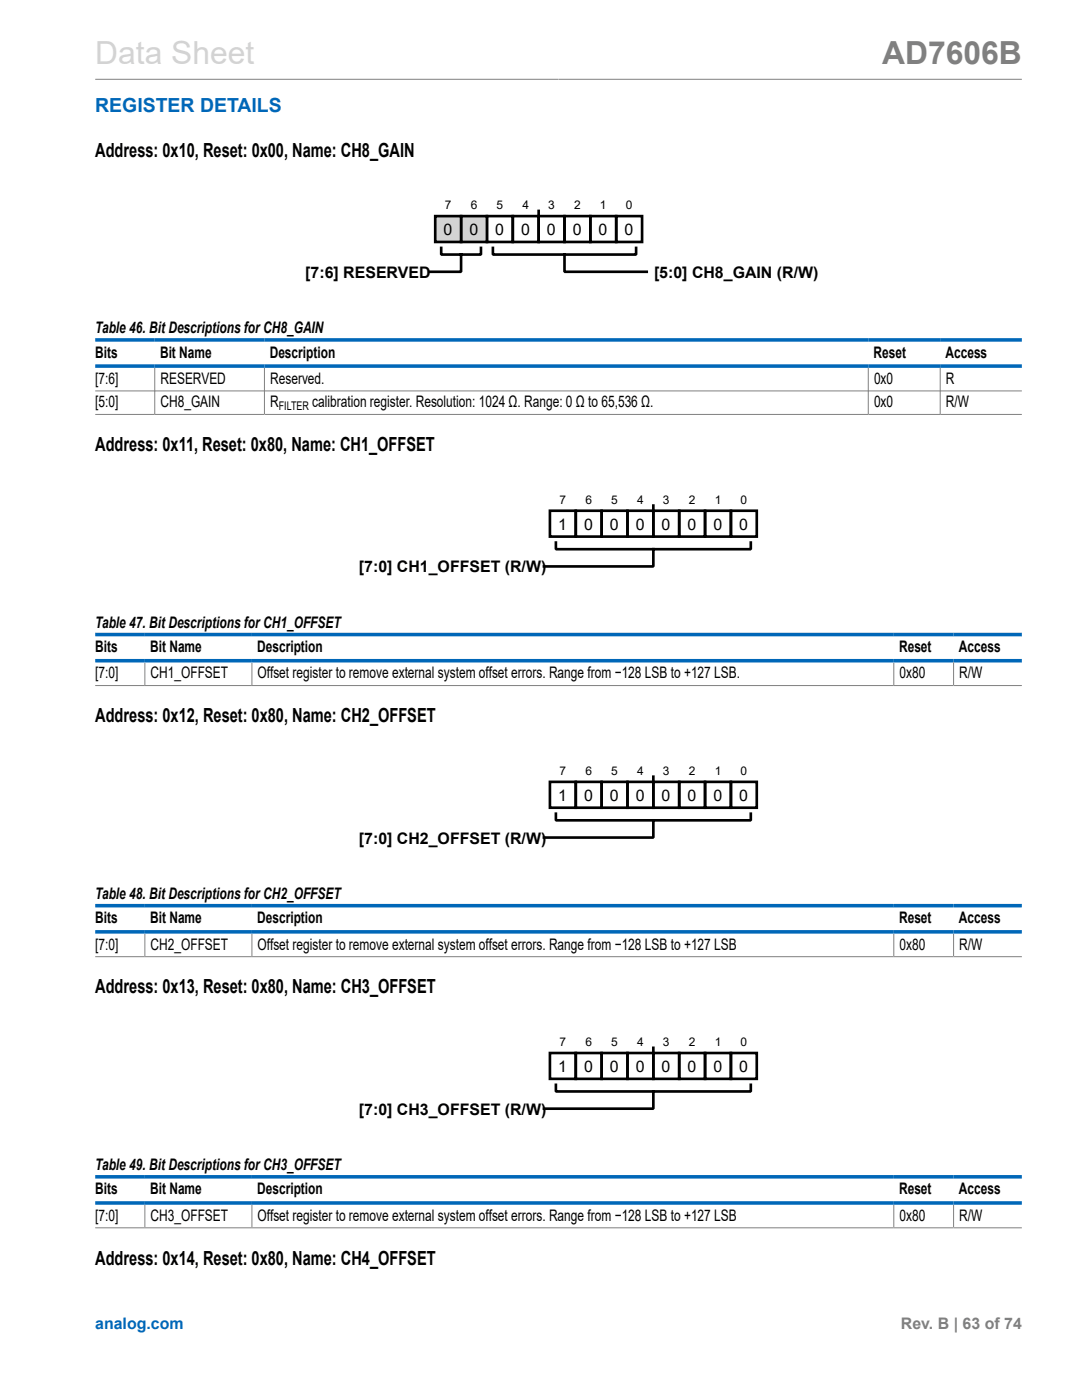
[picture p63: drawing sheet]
<svg xmlns="http://www.w3.org/2000/svg" width="216mm" height="279mm" viewBox="0 0 216 279" stroke-linecap="round" stroke-linejoin="round" font-family="sans-serif">
<defs><g id="words">
<text font-size="6.3" fill="#d3d3d3" x="19" y="12.7">Data Sheet</text>
<text font-size="6.3" fill="#808080" x="176" y="12.7">AD7606B</text>
<text font-size="3.9" fill="#0067b8" x="19" y="22.3">REGISTER DETAILS</text>
<g font-size="3.9">
<text x="19" y="31.2">Address: 0x10, Reset: 0x00, Name: CH8_GAIN</text>
<text x="19" y="90">Address: 0x11, Reset: 0x80, Name: CH1_OFFSET</text>
<text x="19" y="144.1">Address: 0x12, Reset: 0x80, Name: CH2_OFFSET</text>
<text x="19" y="198.3">Address: 0x13, Reset: 0x80, Name: CH3_OFFSET</text>
<text x="19" y="252.4">Address: 0x14, Reset: 0x80, Name: CH4_OFFSET</text>
</g>
<g font-size="3.2">
<text x="88.5" y="46.9">0</text>
<text x="93.7" y="46.9">0</text>
<text x="98.8" y="46.9">0</text>
<text x="104" y="46.9">0</text>
<text x="109.1" y="46.9">0</text>
<text x="114.3" y="46.9">0</text>
<text x="119.5" y="46.9">0</text>
<text x="124.6" y="46.9">0</text>
<text x="60.9" y="55.4">[7:6] RESERVED</text>
<text x="130.5" y="55.4">[5:0] CH8_GAIN (R/W)</text>
<text x="19" y="66.5">Table 46. Bit Descriptions for CH8_GAIN</text>
<text x="19" y="71.4">Bits</text>
<text x="31.9" y="71.4">Bit Name</text>
<text x="53.8" y="71.4">Description</text>
<text x="174.3" y="71.4">Reset</text>
<text x="188.7" y="71.4">Access</text>
<text x="19" y="76.6">[7:6]</text>
<text x="32" y="76.6">RESERVED</text>
<text x="53.9" y="76.6">Reserved.</text>
<text x="174.4" y="76.6">0x0</text>
<text x="188.8" y="76.6">R</text>
<text x="19" y="81.3">[5:0]</text>
<text x="32" y="81.3">CH8_GAIN</text>
<text x="53.9" y="81.3">R</text>
<text x="62.3" y="81.3">calibration register. Resolution: 1024 Ω. Range: 0 Ω to 65,536 Ω.</text>
<text x="174.4" y="81.3">0x0</text>
<text x="188.8" y="81.3">R/W</text>
<text x="111.4" y="105.7">1</text>
<text x="116.5" y="105.7">0</text>
<text x="121.7" y="105.7">0</text>
<text x="126.9" y="105.7">0</text>
<text x="132" y="105.7">0</text>
<text x="137.2" y="105.7">0</text>
<text x="142.3" y="105.7">0</text>
<text x="147.5" y="105.7">0</text>
<text x="71.6" y="114.2">[7:0] CH1_OFFSET (R/W)</text>
<text x="19" y="125.3">Table 47. Bit Descriptions for CH1_OFFSET</text>
<text x="19" y="130.2">Bits</text>
<text x="30" y="130.2">Bit Name</text>
<text x="51.3" y="130.2">Description</text>
<text x="179.4" y="130.2">Reset</text>
<text x="191.3" y="130.2">Access</text>
<text x="19" y="135.4">[7:0]</text>
<text x="30.1" y="135.4">CH1_OFFSET</text>
<text x="51.4" y="135.4">Offset register to remove external system offset errors. Range from −128 LSB to +127 LSB.</text>
<text x="179.5" y="135.4">0x80</text>
<text x="191.4" y="135.4">R/W</text>
<text x="111.4" y="159.8">1</text>
<text x="116.5" y="159.8">0</text>
<text x="121.7" y="159.8">0</text>
<text x="126.9" y="159.8">0</text>
<text x="132" y="159.8">0</text>
<text x="137.2" y="159.8">0</text>
<text x="142.3" y="159.8">0</text>
<text x="147.5" y="159.8">0</text>
<text x="71.6" y="168.3">[7:0] CH2_OFFSET (R/W)</text>
<text x="19" y="179.4">Table 48. Bit Descriptions for CH2_OFFSET</text>
<text x="19" y="184.3">Bits</text>
<text x="30" y="184.3">Bit Name</text>
<text x="51.3" y="184.3">Description</text>
<text x="179.4" y="184.3">Reset</text>
<text x="191.3" y="184.3">Access</text>
<text x="19" y="189.5">[7:0]</text>
<text x="30.1" y="189.5">CH2_OFFSET</text>
<text x="51.4" y="189.5">Offset register to remove external system offset errors. Range from −128 LSB to +127 LSB</text>
<text x="179.5" y="189.5">0x80</text>
<text x="191.4" y="189.5">R/W</text>
<text x="111.4" y="213.9">1</text>
<text x="116.5" y="213.9">0</text>
<text x="121.7" y="213.9">0</text>
<text x="126.9" y="213.9">0</text>
<text x="132" y="213.9">0</text>
<text x="137.2" y="213.9">0</text>
<text x="142.3" y="213.9">0</text>
<text x="147.5" y="213.9">0</text>
<text x="71.6" y="222.5">[7:0] CH3_OFFSET (R/W)</text>
<text x="19" y="233.5">Table 49. Bit Descriptions for CH3_OFFSET</text>
<text x="19" y="238.4">Bits</text>
<text x="30" y="238.4">Bit Name</text>
<text x="51.3" y="238.4">Description</text>
<text x="179.4" y="238.4">Reset</text>
<text x="191.3" y="238.4">Access</text>
<text x="19" y="243.6">[7:0]</text>
<text x="30.1" y="243.6">CH3_OFFSET</text>
<text x="51.4" y="243.6">Offset register to remove external system offset errors. Range from −128 LSB to +127 LSB</text>
<text x="179.5" y="243.6">0x80</text>
<text x="191.4" y="243.6">R/W</text>
</g>
<text font-size="3.2" fill="#0067b8" x="19" y="265.3">analog.com</text>
<text font-size="3.2" fill="#808080" x="179.8" y="265.3">Rev. B | 63 of 74</text>
<g font-size="2.4">
<text x="88.8" y="41.7">7</text>
<text x="93.9" y="41.7">6</text>
<text x="99.1" y="41.7">5</text>
<text x="104.2" y="41.7">4</text>
<text x="109.4" y="41.7">3</text>
<text x="114.6" y="41.7">2</text>
<text x="119.7" y="41.7">1</text>
<text x="124.9" y="41.7">0</text>
<text x="55.6" y="81.9">FILTER</text>
<text x="111.6" y="100.5">7</text>
<text x="116.8" y="100.5">6</text>
<text x="122" y="100.5">5</text>
<text x="127.1" y="100.5">4</text>
<text x="132.3" y="100.5">3</text>
<text x="137.4" y="100.5">2</text>
<text x="142.6" y="100.5">1</text>
<text x="147.8" y="100.5">0</text>
<text x="111.6" y="154.7">7</text>
<text x="116.8" y="154.7">6</text>
<text x="122" y="154.7">5</text>
<text x="127.1" y="154.7">4</text>
<text x="132.3" y="154.7">3</text>
<text x="137.4" y="154.7">2</text>
<text x="142.6" y="154.7">1</text>
<text x="147.8" y="154.7">0</text>
<text x="111.6" y="208.8">7</text>
<text x="116.8" y="208.8">6</text>
<text x="122" y="208.8">5</text>
<text x="127.1" y="208.8">4</text>
<text x="132.3" y="208.8">3</text>
<text x="137.4" y="208.8">2</text>
<text x="142.6" y="208.8">1</text>
<text x="147.8" y="208.8">0</text>
</g>
</g></defs>
<path d="M19 15.8h184.9" fill="none" stroke="#808080" stroke-width=".2"/>
<path d="M97.2 43.1h5.1v5.2h-5.1zM102.3 43.1h5.2v5.2h-5.2zM107.5 43.1h5.1v5.2h-5.1zM112.6 43.1h5.2v5.2h-5.2zM117.8 43.1h5.2v5.2h-5.2zM123 43.1h5.1v5.2h-5.1z" fill="none" stroke="#000" stroke-width=".53"/>
<path d="M92 43.1h5.2v5.2h-5.2z" fill-rule="evenodd" fill="#d3d3d3"/>
<path d="M92 43.1h5.2v5.2h-5.2z" fill="none" stroke="#000" stroke-width=".53"/>
<path d="M86.8 43.1h5.2v5.2h-5.2z" fill-rule="evenodd" fill="#d3d3d3"/>
<g fill="none" stroke="#000" stroke-width=".53">
<path d="M86.8 43.1h5.2v5.2h-5.2zM88 49.5v1.3h8v-1.3M92 50.8v3.4h-6.3M98.4 49.5v1.3h28.5v-1.3M107.5 42.1v1M112.6 50.8v3.4h16.4M109.7 101.9h5.2v5.2h-5.2zM110.9 108.3v1.3h38.9v-1.3M114.9 101.9h5.1v5.2h-5.1zM120 101.9h5.2v5.2h-5.2zM125.2 101.9h5.2v5.2h-5.2zM130.4 100.9v1"/>
<path d="M130.4 109.6v3.4h-21.9M130.4 101.9h5.1v5.2h-5.1zM135.5 101.9h5.2v5.2h-5.2zM140.7 101.9h5.1v5.2h-5.1zM145.8 101.9h5.2v5.2h-5.2zM109.7 156h5.2v5.2h-5.2zM114.9 156h5.1v5.2h-5.1zM120 156h5.2v5.2h-5.2zM125.2 156h5.2v5.2h-5.2zM130.4 155v1M130.4 156h5.1v5.2h-5.1zM135.5 156h5.2v5.2h-5.2z"/>
<path d="M140.7 156h5.1v5.2h-5.1zM145.8 156h5.2v5.2h-5.2zM110.9 162.4v1.3h38.9v-1.3M130.4 163.7v3.5h-21.9M109.7 210.1h5.2v5.2h-5.2zM110.9 216.5v1.3h38.9v-1.3M114.9 210.1h5.1v5.2h-5.1zM120 210.1h5.2v5.2h-5.2zM125.2 210.1h5.2v5.2h-5.2zM130.4 209.1v1M130.4 217.8v3.5h-21.9M130.4 210.1h5.1v5.2h-5.1z"/>
<path d="M135.5 210.1h5.2v5.2h-5.2zM140.7 210.1h5.1v5.2h-5.1zM145.8 210.1h5.2v5.2h-5.2z"/>
</g>
<path d="M19 67.8h184.9M19 73.1h184.9M19 126.6h184.9M19 131.9h184.9M19 180.8h184.9M19 186h184.9M19 234.9h184.9M19 240.1h184.9" fill="none" stroke="#0067b8" stroke-width=".71"/>
<g fill="none" stroke="#808080" stroke-width=".2">
<path d="M19 78h184.9M30.9 73.4v9.2M52.8 73.4v9.2M173.3 73.4v9.2M187.6 73.4v9.2M19 82.7h184.9M19 136.8h184.9M28.9 132.2v4.5M50.3 132.2v4.5M178.3 132.2v4.5M190.3 132.2v4.5M19 190.9h184.9"/>
<path d="M28.9 186.3v4.5M50.3 186.3v4.5M178.3 186.3v4.5M190.3 186.3v4.5M19 245h184.9M28.9 240.4v4.5M50.3 240.4v4.5M178.3 240.4v4.5M190.3 240.4v4.5"/>
</g>
<use href="#words"/>
</svg>
